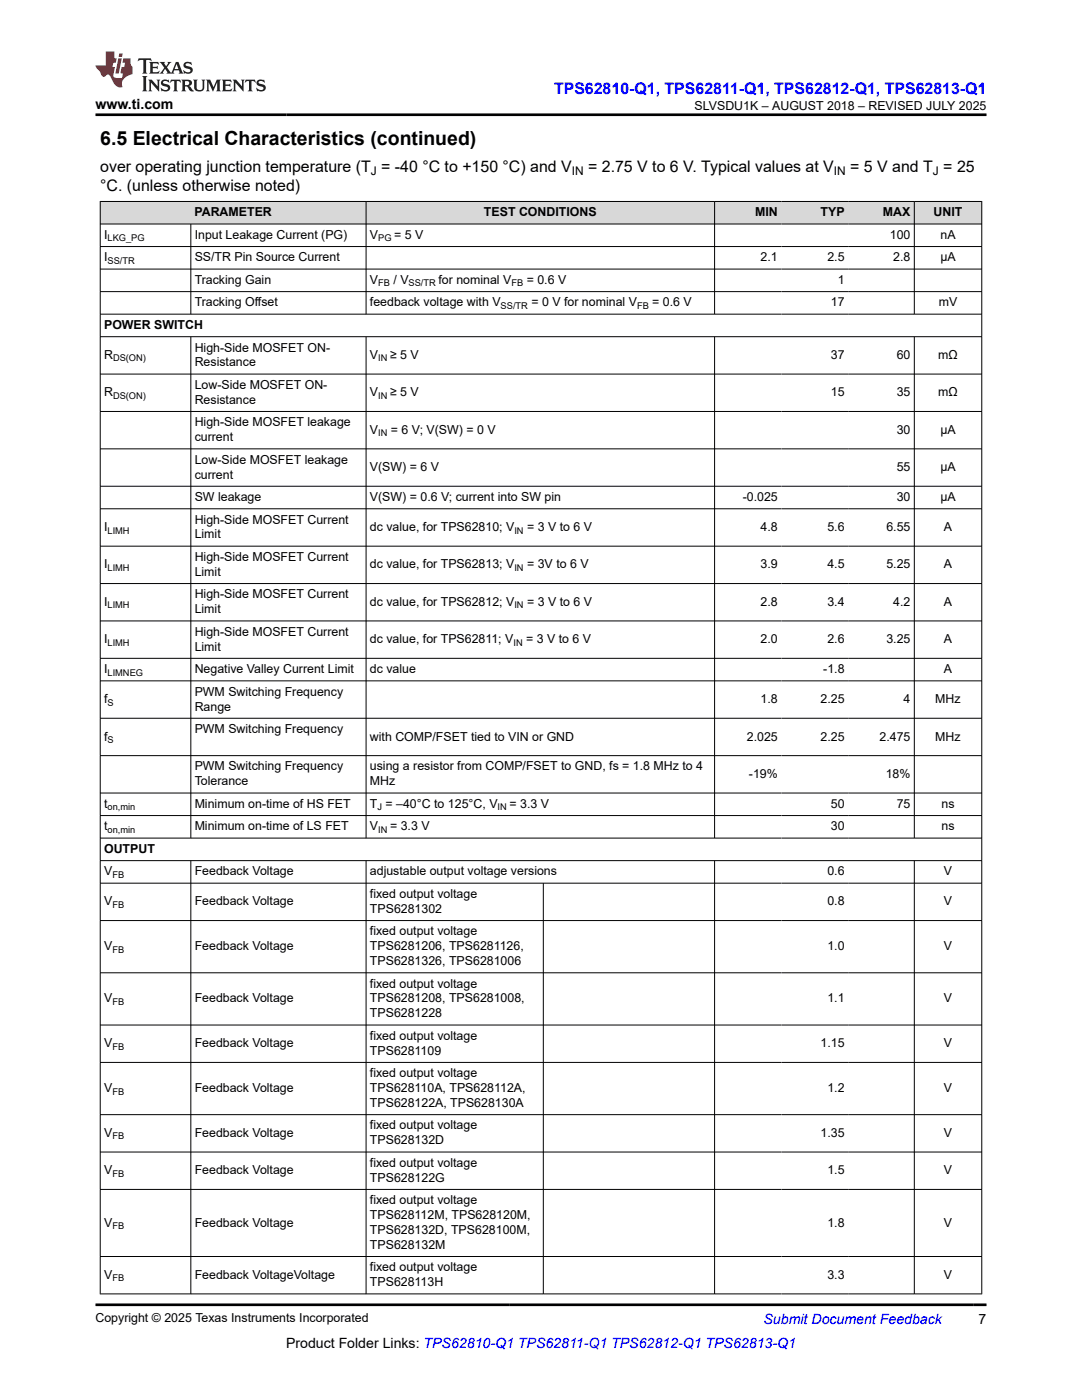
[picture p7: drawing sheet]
<svg xmlns="http://www.w3.org/2000/svg" width="216mm" height="279mm" viewBox="0 0 216 279" stroke-linecap="round" stroke-linejoin="round" font-family="sans-serif">
<defs><g id="words">
<text font-size="3.9" x="20" y="28.8">6.5 Electrical Characteristics (continued)</text>
<text font-size="3.2" fill="#00f" x="110.5" y="18.7">TPS62810-Q1, TPS62811-Q1, TPS62812-Q1, TPS62813-Q1</text>
<g font-size="3.2">
<text x="20" y="34.3">over operating junction temperature (T = -40 °C to +150 °C) and V</text>
<text x="117.4" y="34.3">= 2.75 V to 6 V. Typical values at V</text>
<text x="169.7" y="34.3">= 5 V and T = 25</text>
<text x="20" y="38.1">°C. (unless otherwise noted)</text>
</g>
<g font-size="2.8">
<text x="19" y="21.8">www.ti.com</text>
<text x="57.1" y="269">Product Folder Links: TPS62810-Q1 TPS62811-Q1 TPS62812-Q1 TPS62813-Q1</text>
<text x="195.3" y="264.2">7</text>
</g>
<text font-size="2.8" fill="#00f" x="152.4" y="264.2">Submit Document Feedback</text>
<g font-size="2.5">
<text x="138.6" y="21.9">SLVSDU1K – AUGUST 2018 – REVISED JULY 2025</text>
<text x="20.8" y="47.7">I</text>
<text x="38.8" y="43.2">PARAMETER</text>
<text x="38.8" y="47.7">Input Leakage Current (PG)</text>
<text x="73.8" y="47.7">V</text>
<text x="78.7" y="47.7">= 5 V</text>
<text x="96.6" y="43.2">TEST CONDITIONS</text>
<text x="150.7" y="43.2">MIN</text>
<text x="163.7" y="43.2">TYP</text>
<text x="176.2" y="43.2">MAX</text>
<text x="177.6" y="47.7">100</text>
<text x="186.3" y="43.2">UNIT</text>
<text x="187.7" y="47.7">nA</text>
<text x="20.8" y="52.2">I</text>
<text x="38.8" y="52.2">SS/TR Pin Source Current</text>
<text x="151.8" y="52.2">2.1</text>
<text x="165.1" y="52.2">2.5</text>
<text x="178.2" y="52.2">2.8</text>
<text x="187.6" y="52.2">µA</text>
<text x="38.8" y="56.7">Tracking Gain</text>
<text x="73.8" y="56.7">V</text>
<text x="78.5" y="56.7">/ V</text>
<text x="87.5" y="56.7">for nominal V</text>
<text x="105.1" y="56.7">= 0.6 V</text>
<text x="167.2" y="56.7">1</text>
<text x="20.8" y="65.7">POWER SWITCH</text>
<text x="38.8" y="61.2">Tracking Offset</text>
<text x="73.8" y="61.2">feedback voltage with V</text>
<text x="106" y="61.2">= 0 V for nominal V</text>
<text x="130.2" y="61.2">= 0.6 V</text>
<text x="165.8" y="61.2">17</text>
<text x="187.3" y="61.2">mV</text>
<text x="20.8" y="71.6">R</text>
<text x="38.8" y="70.2">High-Side MOSFET ON-</text>
<text x="73.8" y="71.6">V</text>
<text x="77.8" y="71.6">≥ 5 V</text>
<text x="165.8" y="71.6">37</text>
<text x="178.9" y="71.6">60</text>
<text x="187.2" y="71.6">mΩ</text>
<text x="38.8" y="73.1">Resistance</text>
<text x="38.8" y="77.6">Low-Side MOSFET ON-</text>
<text x="20.8" y="79.1">R</text>
<text x="38.8" y="80.6">Resistance</text>
<text x="73.8" y="79.1">V</text>
<text x="77.8" y="79.1">≥ 5 V</text>
<text x="165.8" y="79.1">15</text>
<text x="178.9" y="79.1">35</text>
<text x="187.2" y="79.1">mΩ</text>
<text x="38.8" y="85.1">High-Side MOSFET leakage</text>
<text x="38.8" y="88">current</text>
<text x="73.8" y="86.6">V</text>
<text x="78" y="86.6">= 6 V; V(SW) = 0 V</text>
<text x="178.9" y="86.6">30</text>
<text x="187.6" y="86.6">µA</text>
<text x="38.8" y="92.5">Low-Side MOSFET leakage</text>
<text x="38.8" y="95.5">current</text>
<text x="73.8" y="94">V(SW) = 6 V</text>
<text x="178.9" y="94">55</text>
<text x="187.6" y="94">µA</text>
<text x="38.8" y="100">SW leakage</text>
<text x="73.8" y="100">V(SW) = 0.6 V; current into SW pin</text>
<text x="148.2" y="100">-0.025</text>
<text x="178.9" y="100">30</text>
<text x="187.6" y="100">µA</text>
<text x="20.8" y="106">I</text>
<text x="38.8" y="104.5">High-Side MOSFET Current</text>
<text x="38.8" y="107.5">Limit</text>
<text x="73.8" y="106">dc value, for TPS62810; V</text>
<text x="105.2" y="106">= 3 V to 6 V</text>
<text x="151.8" y="106">4.8</text>
<text x="165.1" y="106">5.6</text>
<text x="176.9" y="106">6.55</text>
<text x="188.3" y="106">A</text>
<text x="20.8" y="113.4">I</text>
<text x="38.8" y="112">High-Side MOSFET Current</text>
<text x="73.8" y="113.4">dc value, for TPS62813; V</text>
<text x="105.2" y="113.4">= 3V to 6 V</text>
<text x="151.8" y="113.4">3.9</text>
<text x="165.1" y="113.4">4.5</text>
<text x="176.9" y="113.4">5.25</text>
<text x="188.3" y="113.4">A</text>
<text x="38.8" y="114.9">Limit</text>
<text x="38.8" y="119.4">High-Side MOSFET Current</text>
<text x="20.8" y="120.9">I</text>
<text x="38.8" y="122.4">Limit</text>
<text x="73.8" y="120.9">dc value, for TPS62812; V</text>
<text x="105.2" y="120.9">= 3 V to 6 V</text>
<text x="151.8" y="120.9">2.8</text>
<text x="165.1" y="120.9">3.4</text>
<text x="178.2" y="120.9">4.2</text>
<text x="188.3" y="120.9">A</text>
<text x="20.8" y="128.4">I</text>
<text x="38.8" y="126.9">High-Side MOSFET Current</text>
<text x="38.8" y="129.8">Limit</text>
<text x="73.8" y="128.4">dc value, for TPS62811; V</text>
<text x="105" y="128.4">= 3 V to 6 V</text>
<text x="151.8" y="128.4">2.0</text>
<text x="165.1" y="128.4">2.6</text>
<text x="176.9" y="128.4">3.25</text>
<text x="188.3" y="128.4">A</text>
<text x="20.8" y="134.3">I</text>
<text x="38.8" y="134.3">Negative Valley Current Limit</text>
<text x="73.8" y="134.3">dc value</text>
<text x="164.3" y="134.3">-1.8</text>
<text x="188.3" y="134.3">A</text>
<text x="20.8" y="140.3">f</text>
<text x="38.8" y="138.8">PWM Switching Frequency</text>
<text x="38.8" y="141.8">Range</text>
<text x="151.8" y="140.3">1.8</text>
<text x="163.7" y="140.3">2.25</text>
<text x="180.3" y="140.3">4</text>
<text x="186.6" y="140.3">MHz</text>
<text x="20.8" y="147.8">f</text>
<text x="38.8" y="146.3">PWM Switching Frequency</text>
<text x="73.8" y="147.8">with COMP/FSET tied to VIN or GND</text>
<text x="149" y="147.8">2.025</text>
<text x="163.7" y="147.8">2.25</text>
<text x="175.5" y="147.8">2.475</text>
<text x="186.6" y="147.8">MHz</text>
<text x="38.8" y="153.8">PWM Switching Frequency</text>
<text x="73.8" y="153.8">using a resistor from COMP/FSET to GND, fs = 1.8 MHz to 4</text>
<text x="149.4" y="155.2">-19%</text>
<text x="176.7" y="155.2">18%</text>
<text x="20.8" y="161.2">t</text>
<text x="38.8" y="156.7">Tolerance</text>
<text x="38.8" y="161.2">Minimum on-time of HS FET</text>
<text x="73.8" y="156.7">MHz</text>
<text x="73.8" y="161.2">T = –40°C to 125°C, V</text>
<text x="101.7" y="161.2">= 3.3 V</text>
<text x="165.8" y="161.2">50</text>
<text x="178.9" y="161.2">75</text>
<text x="187.9" y="161.2">ns</text>
<text x="20.8" y="165.7">t</text>
<text x="38.8" y="165.7">Minimum on-time of LS FET</text>
<text x="73.8" y="165.7">V</text>
<text x="77.8" y="165.7">= 3.3 V</text>
<text x="165.8" y="165.7">30</text>
<text x="187.9" y="165.7">ns</text>
<text x="20.8" y="170.2">OUTPUT</text>
<text x="20.8" y="174.7">V</text>
<text x="38.8" y="174.7">Feedback Voltage</text>
<text x="73.8" y="174.7">adjustable output voltage versions</text>
<text x="73.8" y="179.2">fixed output voltage</text>
<text x="165.1" y="174.7">0.6</text>
<text x="188.3" y="174.7">V</text>
<text x="20.8" y="180.7">V</text>
<text x="38.8" y="180.7">Feedback Voltage</text>
<text x="73.8" y="182.2">TPS6281302</text>
<text x="165.1" y="180.7">0.8</text>
<text x="188.3" y="180.7">V</text>
<text x="20.8" y="189.6">V</text>
<text x="38.8" y="189.6">Feedback Voltage</text>
<text x="73.8" y="186.7">fixed output voltage</text>
<text x="73.8" y="189.6">TPS6281206, TPS6281126,</text>
<text x="165.1" y="189.6">1.0</text>
<text x="188.3" y="189.6">V</text>
<text x="73.8" y="192.6">TPS6281326, TPS6281006</text>
<text x="73.8" y="197.1">fixed output voltage</text>
<text x="20.8" y="200.1">V</text>
<text x="38.8" y="200.1">Feedback Voltage</text>
<text x="73.8" y="200.1">TPS6281208, TPS6281008,</text>
<text x="73.8" y="203">TPS6281228</text>
<text x="165.1" y="200.1">1.1</text>
<text x="188.3" y="200.1">V</text>
<text x="20.8" y="209">V</text>
<text x="38.8" y="209">Feedback Voltage</text>
<text x="73.8" y="207.5">fixed output voltage</text>
<text x="163.7" y="209">1.15</text>
<text x="188.3" y="209">V</text>
<text x="73.8" y="210.5">TPS6281109</text>
<text x="73.8" y="215">fixed output voltage</text>
<text x="20.8" y="218">V</text>
<text x="38.8" y="218">Feedback Voltage</text>
<text x="73.8" y="218">TPS628110A, TPS628112A,</text>
<text x="73.8" y="220.9">TPS628122A, TPS628130A</text>
<text x="165.1" y="218">1.2</text>
<text x="188.3" y="218">V</text>
<text x="20.8" y="226.9">V</text>
<text x="38.8" y="226.9">Feedback Voltage</text>
<text x="73.8" y="225.4">fixed output voltage</text>
<text x="163.7" y="226.9">1.35</text>
<text x="188.3" y="226.9">V</text>
<text x="73.8" y="228.4">TPS628132D</text>
<text x="73.8" y="232.9">fixed output voltage</text>
<text x="20.8" y="234.4">V</text>
<text x="38.8" y="234.4">Feedback Voltage</text>
<text x="73.8" y="235.8">TPS628122G</text>
<text x="165.1" y="234.4">1.5</text>
<text x="188.3" y="234.4">V</text>
<text x="20.8" y="244.8">V</text>
<text x="38.8" y="244.8">Feedback Voltage</text>
<text x="73.8" y="240.3">fixed output voltage</text>
<text x="73.8" y="243.3">TPS628112M, TPS628120M,</text>
<text x="165.1" y="244.8">1.8</text>
<text x="188.3" y="244.8">V</text>
<text x="73.8" y="246.3">TPS628132D, TPS628100M,</text>
<text x="73.8" y="249.2">TPS628132M</text>
<text x="20.8" y="255.2">V</text>
<text x="38.8" y="255.2">Feedback VoltageVoltage</text>
<text x="73.8" y="253.7">fixed output voltage</text>
<text x="73.8" y="256.7">TPS628113H</text>
<text x="165.1" y="255.2">3.3</text>
<text x="188.3" y="255.2">V</text>
<text x="19" y="263.9">Copyright © 2025 Texas Instruments Incorporated</text>
</g>
<g font-size="2.4">
<text x="74" y="34.9">J</text>
<text x="114.1" y="34.9">IN</text>
<text x="166.4" y="34.9">IN</text>
<text x="186.2" y="34.9">J</text>
</g>
<g font-size="1.9">
<text x="21.5" y="48.2">LKG_PG</text>
<text x="21.5" y="52.7">SS/TR</text>
<text x="75.5" y="48.2">PG</text>
<text x="75.5" y="57.2">FB</text>
<text x="81.5" y="57.2">SS/TR</text>
<text x="102.1" y="57.2">FB</text>
<text x="99.9" y="61.7">SS/TR</text>
<text x="127.1" y="61.7">FB</text>
<text x="22.6" y="72.1">DS(ON)</text>
<text x="75.5" y="72.1">IN</text>
<text x="22.6" y="79.6">DS(ON)</text>
<text x="75.5" y="79.6">IN</text>
<text x="75.5" y="87.1">IN</text>
<text x="21.5" y="106.5">LIMH</text>
<text x="102.6" y="106.5">IN</text>
<text x="21.5" y="113.9">LIMH</text>
<text x="102.6" y="113.9">IN</text>
<text x="21.5" y="121.4">LIMH</text>
<text x="102.6" y="121.4">IN</text>
<text x="21.5" y="128.9">LIMH</text>
<text x="102.5" y="128.9">IN</text>
<text x="21.5" y="134.8">LIMNEG</text>
<text x="21.5" y="140.8">S</text>
<text x="21.5" y="148.3">S</text>
<text x="21.5" y="161.7">on,min</text>
<text x="75.3" y="161.7">J</text>
<text x="99.3" y="161.7">IN</text>
<text x="21.5" y="166.2">on,min</text>
<text x="75.5" y="166.2">IN</text>
<text x="22.4" y="175.2">FB</text>
<text x="22.4" y="181.2">FB</text>
<text x="22.4" y="190.1">FB</text>
<text x="22.4" y="200.6">FB</text>
<text x="22.4" y="209.5">FB</text>
<text x="22.4" y="218.4">FB</text>
<text x="22.4" y="227.4">FB</text>
<text x="22.4" y="234.9">FB</text>
<text x="22.4" y="245.3">FB</text>
<text x="22.4" y="255.7">FB</text>
</g>
</g></defs>
<g fill="#d8d8d8">
<path d="M20 40.2h175.9v4.5h-175.9z" fill-rule="evenodd"/>
<path d="M20.1 40.3h52.9v4.3h-52.9z" fill-rule="evenodd"/>
<path d="M73.1 40.3h69.4v4.3h-69.4z" fill-rule="evenodd"/>
<path d="M142.7 40.3h13.2v4.3h-13.2z" fill-rule="evenodd"/>
<path d="M155.9 40.3h13.3v4.3h-13.3z" fill-rule="evenodd"/>
<path d="M169.2 40.3h13.2v4.3h-13.2z" fill-rule="evenodd"/>
<path d="M182.5 40.3h13.3v4.3h-13.3z" fill-rule="evenodd"/>
</g>
<g fill="none" stroke="#000" stroke-width=".2">
<path d="M19.9 40.2h176.1M19.9 44.7h176.1M19.9 49.2h176.1M19.9 53.7h176.1M19.9 58.2h176.1M20 40.1v218.2M38.1 44.7v18.1M73 40.1v22.7M142.6 40.1v22.7M182.4 40.1v22.7M195.9 40.1v218.2M19.9 62.7h176.1"/>
<path d="M19.9 67.2h176.1M19.9 74.7h176.1M38.1 67.2v100.1M73 67.2v100.1M142.6 67.2v100.1M182.4 67.2v100.1M19.9 82.1h176.1M19.9 89.6h176.1M19.9 97h176.1M19.9 101.5h176.1M19.9 109h176.1M19.9 116.5h176.1"/>
<path d="M19.9 123.9h176.1M19.9 131.4h176.1M19.9 135.9h176.1M19.9 143.3h176.1M19.9 150.8h176.1M19.9 158.3h176.1M19.9 162.8h176.1M19.9 167.3h176.1M19.9 171.8h176.1M19.9 176.3h176.1M38.1 171.8v86.5M73 171.8v86.5"/>
<path d="M108.4 176.3v82M142.6 171.8v86.5M182.4 171.8v86.5M19.9 183.7h176.1M19.9 194.1h176.1M19.9 204.6h176.1M19.9 212h176.1M19.9 222.5h176.1M19.9 229.9h176.1M19.9 237.4h176.1M19.9 250.8h176.1M19.9 258.2h176.1"/>
</g>
<path d="M27.7 11.6l-.2 .6 .5-.2h.6v.1v2.2l-.2 .4h1l-.2-.4v-2.2v-.1h.5l.5 .2-.1-.6zM29.8 12.4l.2 .3v1.6l-.2 .4h1.9l.1-.6a1.08 1.08 0 0 1-1.3 .2v-.7h.6l.4 .2v-.7l-.4 .2h-.6v-.5l.2-.2a1 1 0 0 1 1 .3l-.1-.5zM31.8 12.4l1 1.1-1 1.2h.9l-.2-.2 .4-.8 .5 .8-.2 .2h1.6l-.2-.2 .1-.5h1l.1 .5-.1 .2h.9l-.2-.4-.8-1.9h-.5l-1 2.1-.8-1.1 .9-1h-.8l.2 .2-.5 .6-.3-.6 .1-.2zM35.2 12.8l.4 1h-.8zM36.8 12.5a.65 .65 0 0 0-.2 .7 .65 .65 0 0 0 .6 .5l.7 .1 .1 .3a.79 .79 0 0 1-.7 .4 .79 .79 0 0 1-.7-.5l.1 .7 .2-.1a.93 .93 0 0 0 1.1 0 .93 .93 0 0 0 .4-.9 1.46 1.46 0 0 0-1.2-.6l-.1-.3a1.09 1.09 0 0 1 1.2 .2l-.2-.6-.1 .1-.6-.2zM28.4 15.2l.2 .4v2.2l-.2 .4h1l-.2-.4v-2.2l.2-.4zM29.6 15.9l.2 .4v1.5l-.2 .4h.8l-.3-.4v-1.3l1.7 1.8v-2l.2-.4h-.8l.2 .2 .1 1.1-1.2-1.3zM32.3 16a.65 .65 0 0 0-.2 .8 .65 .65 0 0 0 .7 .4l.6 .2 .1 .2a.79 .79 0 0 1-.7 .4 .79 .79 0 0 1-.7-.5l.1 .7 .2-.1a.93 .93 0 0 0 1.1 .1 .93 .93 0 0 0 .4-1 1.46 1.46 0 0 0-1.2-.5l-.1-.4a1.09 1.09 0 0 1 1.2 .2l-.2-.6-.1 .1-.6-.1zM34.1 15.9l-.1 .6a.63 .63 0 0 1 .7-.3l.1 1.6-.3 .4h1l-.2-.4v-1.6a.66 .66 0 0 1 .8 .3l-.1-.6zM36.2 15.9l.2 .4v1.5l-.2 .4h.9l-.2-.2v-.7h.5l.1 .2a.79 .79 0 0 0 1.2 .6l-1-.9a.61 .61 0 0 0 .6-.6 .61 .61 0 0 0-.5-.7zM36.9 16.2h.2a.47 .47 0 0 1 .5 .1 .47 .47 0 0 1 .1 .5l-.2 .1-.6 .1zM38.5 15.9l.2 .2a2.27 2.27 0 0 0 .4 2 1.04 1.04 0 0 0 1.7-.7v-1.3l.2-.2h-.8l.2 .4v1.1a.6 .6 0 0 1-.6 .6 .6 .6 0 0 1-.6-.6v-1.1l.3-.4zM41.1 15.9l.2 .4v1.5l-.2 .4h.7l-.2-.4v-1.4l.9 1.9 .8-1.9v1.4l-.2 .4h1l-.3-.4v-1.5l.3-.4h-.8l-.7 1.5-.7-1.5zM44.3 15.9l.2 .4v1.5l-.2 .4h1.9l.1-.6a1.09 1.09 0 0 1-1.3 .2v-.7h.6l.4 .2v-.6l-.4 .2h-.6v-.6l.2-.1a1.01 1.01 0 0 1 1 .3l-.1-.6zM46.4 15.9l.3 .4v1.5l-.3 .4h.8l-.2-.4v-1.3l1.6 1.8v-2l.2-.4h-.7l.2 .2v1.1l-1.2-1.3zM49 15.9l-.1 .6a.63 .63 0 0 1 .8-.3v1.6l-.3 .4h1l-.2-.4v-1.6a.66 .66 0 0 1 .8 .3l-.1-.6zM51.4 16a.65 .65 0 0 0-.2 .8 .65 .65 0 0 0 .6 .4l.6 .2 .2 .2a.79 .79 0 0 1-.8 .4 .79 .79 0 0 1-.6-.5l.1 .7 .2-.1a.93 .93 0 0 0 1 .1 .93 .93 0 0 0 .5-1 1.46 1.46 0 0 0-1.3-.5l-.1-.4a1.09 1.09 0 0 1 1.3 .2l-.2-.6-.2 .1-.5-.1z" fill="#231f20"/>
<path d="M21.1 10.3v2.7h-2.1l.1 .4 .9 1a.95 .95 0 0 0 .9 .9 .59 .59 0 0 1 .6-.4 .59 .59 0 0 1 .5 .3l.4 .8a1.59 1.59 0 0 0 2.1 1.4 1.61 1.61 0 0 1 1-2.3l1-.3-.1-1.5a1.59 1.59 0 0 1-.4-1.7h-1.4l-.2 .9h.5l-.1 .9h-.5l-.2 .9v.3l.4 .1-.2 .9h-.6a.73 .73 0 0 1-1.1-.7l.3-1.5h-.5l.2-.9h.5l.2-.9h-.5v-1.3zM23.6 11.6l-.6 3.1h.7l.6-3.1zM23.8 10.7l-.1 .6h.7l.1-.6z" fill="#ed1c24"/>
<path d="M19 22.9h177.8M19 260.4h177.8" fill="none" stroke="#000" stroke-width=".53"/>
<use href="#words"/>
</svg>
